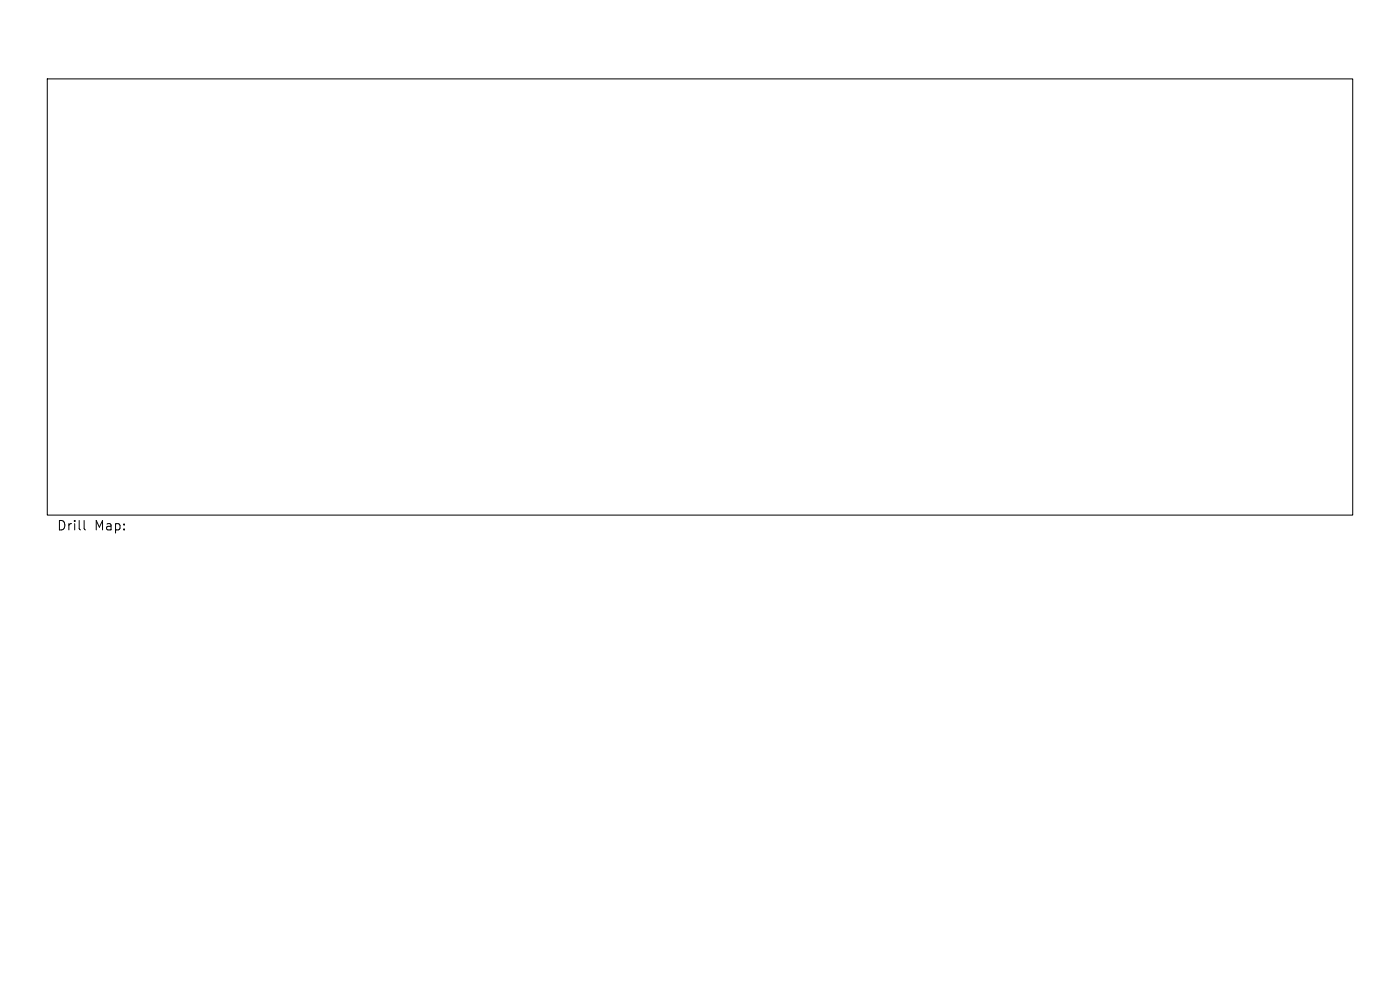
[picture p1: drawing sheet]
<svg xmlns="http://www.w3.org/2000/svg" width="297mm" height="210mm" viewBox="0 0 297 210" stroke-linecap="round" stroke-linejoin="round" font-family="sans-serif">
<defs><g id="words">
<g font-size="2.8">
<text x="12" y="112.8">Drill</text>
<text x="20" y="112.8">Map:</text>
</g>
</g></defs>
<path d="M10 16.7h277v92.6h-277zM17.8 110.4v1.7l.3 .3" fill="none" stroke="#000" stroke-width=".21"/>
<use href="#words"/>
</svg>
